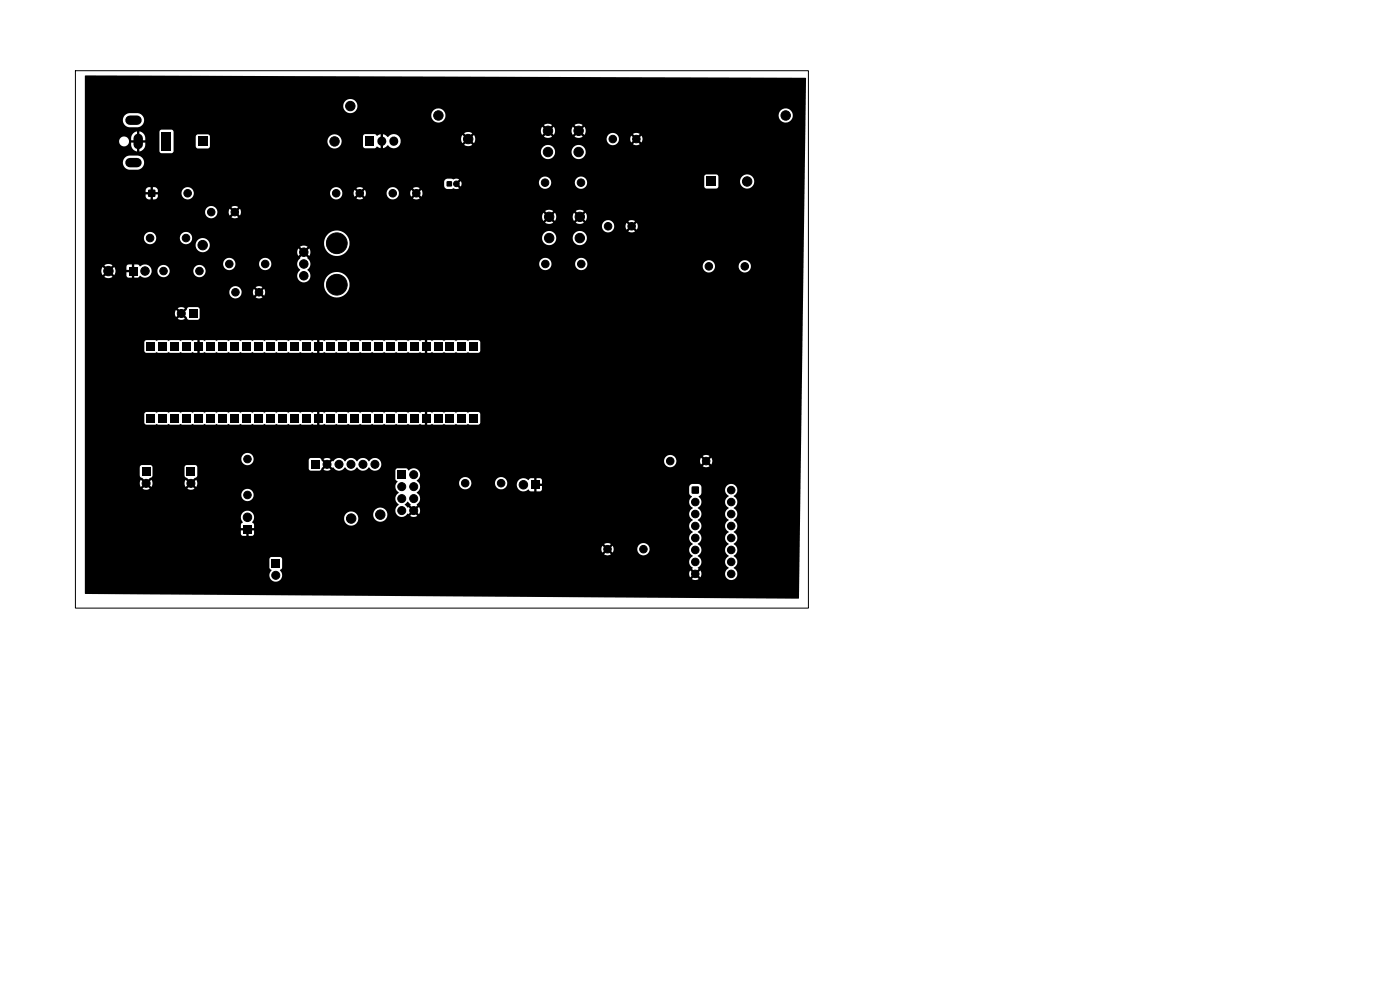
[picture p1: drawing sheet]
<svg xmlns="http://www.w3.org/2000/svg" width="297mm" height="210mm" viewBox="0 0 297 210" stroke-linecap="round" stroke-linejoin="round" font-family="sans-serif">
<g fill="#000">
<path d="M18 16.1l153 .5-1.5 110.3-151.4-.9-.1-.1v-7.3h39.1l.1 1.9 .4 .5a1.39 1.39 0 0 0-.1 2 1.39 1.39 0 0 0 2.1-.1 1.39 1.39 0 0 0-.2-2l.5-.5-.1-1.9-.3-.3h-2l-.4 .4h-39.1v-2.2h109.6l.2 .8 .7-.7 .3 .4-.6 .7a1.28 1.28 0 0 0 1.4 0l-.7-.7 .4-.4 .7 .7 .2-.8h5a1.3 1.3 0 0 0 1.8 1.3 1.3 1.3 0 0 0 .3-2.2 1.3 1.3 0 0 0-2.1 .7v.2h-5l-.2-.6-.7 .7-.4-.4 .7-.7a1.29 1.29 0 0 0-1.4 0l.6 .7-.3 .4-.7-.7-.2 .6h-109.6v-6.8h33.1l.1 .7 .3 .5-.4 .5v.7h1v.5h-1l.1 .9 .4 .3h.7v-1h.4v1h.8l.3-.3 .1-.9h-1v-.5h1v-.7l-.4-.5 .4-.9h19.1v.2a1.5 1.5 0 0 0 2.1 1.3 1.5 1.5 0 0 0 .6-2.3h3.5v.2a1.51 1.51 0 0 0 2.3 1.2 1.51 1.51 0 0 0 0-2.6 1.51 1.51 0 0 0-2.3 1.2l-3.6-.1a1.51 1.51 0 0 0-1.6-.4 1.51 1.51 0 0 0-1 1.3l-19.1-.1a1.4 1.4 0 0 0-1.3-1.5 1.4 1.4 0 0 0-1.5 1.3h-33.1v-4.7h33.2v.2a1.3 1.3 0 0 0 2 1 1.3 1.3 0 0 0 0-2.2 1.3 1.3 0 0 0-2 1h-33.2v-5.8h11.6l.1 2 1.2 1-.4 .3-.7-.6a1.34 1.34 0 0 0 .1 1.5l.6-.6 .4 .3-.6 .7a1.34 1.34 0 0 0 1.5 0l-.7-.7 .4-.3 .7 .5a1.34 1.34 0 0 0-.1-1.4l-.6 .6-.4-.3 1.2-1 .1-2h6.7l.1 2 1.2 1-.4 .3-.6-.6a1.33 1.33 0 0 0 0 1.5l.6-.6 .4 .3-.6 .7a1.34 1.34 0 0 0 1.5 0l-.7-.7 .4-.3 .7 .5a1.34 1.34 0 0 0-.1-1.4l-.6 .6-.4-.3 1.2-1.1v-2l-.3-.3h-2l-.4 .4h-6.7l-.2-.3-.3-.2-1.9 .1-.4 .4h-11.6v-1.8h33.2a1.3 1.3 0 0 0 1.1 1.4 1.3 1.3 0 0 0 1.5-1.1h11.7v1.9l.2 .3h2.1l1.1-1.2 .4 .4-.6 .7a1.34 1.34 0 0 0 1.4-.1l-.6-.6 .4-.4 .6 .7 .2-.1a1.43 1.43 0 0 0 2.5-.1 1.48 1.48 0 0 0 2.5 0 1.48 1.48 0 0 0 2.6 0l.1 .1a1.34 1.34 0 0 0 1.5 .6h4v1.8l.4 .5a1.57 1.57 0 0 0 .3 2.4 1.48 1.48 0 0 0 0 2.5 1.4 1.4 0 0 0-.3 2.3 1.4 1.4 0 0 0 2.2-.4l.1 .2 .7-.7 .3 .4-.5 .7a1.34 1.34 0 0 0 1.4-.1l-.6-.6 .3-.4 .7 .6a1.34 1.34 0 0 0 0-1.5l-.7 .7-.3-.4 .6-.6-.1-.1a1.6 1.6 0 0 0 .2-2.4l-.2-.1a1.63 1.63 0 0 0 .4-2.2h8.6v.2a1.3 1.3 0 0 0 1.4 1.2 1.3 1.3 0 0 0 1.2-1.4h5v.2a1.3 1.3 0 0 0 1.2 1.2 1.3 1.3 0 0 0 1.4-1.1h2v.3a1.46 1.46 0 0 0 1 1.2 1.46 1.46 0 0 0 1.5-.4l.5 .4h.7v-1h.5v1l1-.1 .2-.7h31.2v1.3l.6 .7a1.4 1.4 0 0 0 .2 2.4 1.42 1.42 0 0 0-.8 1.2 1.42 1.42 0 0 0 .8 1.3 1.42 1.42 0 0 0-.8 1.3 1.42 1.42 0 0 0 .8 1.3 1.42 1.42 0 0 0-.8 1.2 1.42 1.42 0 0 0 .8 1.3 1.42 1.42 0 0 0-.8 1.3 1.42 1.42 0 0 0 .8 1.2 1.42 1.42 0 0 0-.8 1.3 1.42 1.42 0 0 0 .8 1.3l-.2 .2 .7 .6-.4 .4-.7-.6a1.29 1.29 0 0 0 0 1.4l.7-.7 .4 .3-.7 .8a1.29 1.29 0 0 0 1.4-.1l-.7-.7 .4-.3 .7 .6a1.29 1.29 0 0 0 0-1.4l-.7 .7-.4-.4 .7-.6-.2-.2a1.7 1.7 0 0 0 .7-1.9l-.7-.7a1.38 1.38 0 0 0 .8-1.3 1.38 1.38 0 0 0-.8-1.2 1.42 1.42 0 0 0 .8-1.3 1.42 1.42 0 0 0-.8-1.3 1.42 1.42 0 0 0 .8-1.2 1.42 1.42 0 0 0-.8-1.3 1.42 1.42 0 0 0 .8-1.3 1.42 1.42 0 0 0-.8-1.2 1.44 1.44 0 0 0 .2-2.5l.5-.5 .1-.9h5l.2 .7 .6 .6a1.42 1.42 0 0 0-.8 1.3 1.42 1.42 0 0 0 .8 1.3 1.42 1.42 0 0 0-.8 1.2 1.42 1.42 0 0 0 .8 1.3 1.42 1.42 0 0 0-.8 1.3 1.42 1.42 0 0 0 .8 1.3 1.42 1.42 0 0 0-.8 1.2 1.42 1.42 0 0 0 .8 1.3 1.42 1.42 0 0 0-.8 1.3 1.42 1.42 0 0 0 .8 1.2 1.42 1.42 0 0 0-.8 1.3 1.42 1.42 0 0 0 .8 1.3 1.34 1.34 0 0 0-.5 2 1.34 1.34 0 0 0 2.1 0 1.34 1.34 0 0 0-.6-2 1.42 1.42 0 0 0 .8-1.3 1.42 1.42 0 0 0-.8-1.3 1.42 1.42 0 0 0 .8-1.2 1.42 1.42 0 0 0-.8-1.3 1.42 1.42 0 0 0 .8-1.3 1.42 1.42 0 0 0-.8-1.3 1.42 1.42 0 0 0 .8-1.2 1.42 1.42 0 0 0-.8-1.3 1.42 1.42 0 0 0 .8-1.3 1.42 1.42 0 0 0-.8-1.2 1.42 1.42 0 0 0 .8-1.3 1.42 1.42 0 0 0-.8-1.3 1.32 1.32 0 0 0 .3-2.2 1.32 1.32 0 0 0-2.1 .9h-5v-.6l-.3-.5-.4-.1h-1.2a.74 .74 0 0 0-.7 .7h-31.2v-.3h-1v-.5h1v-.8l-.3-.3-.9-.1v1.1h-.5v-1.1h-.7l-.4 .4a1.51 1.51 0 0 0-2.6 .9h-2v-.1a1.3 1.3 0 0 0-1.2-1.4 1.3 1.3 0 0 0-1.4 1.2h-5v-.2a1.3 1.3 0 0 0-1.4-1 1.3 1.3 0 0 0-1.2 1.2h-8.6l-.4-.4a1.41 1.41 0 0 0 .4-2.2 1.41 1.41 0 0 0-2.2 0l-.5-.5h-1.8l-.4 .5h-4h.2a1.35 1.35 0 0 0 .5-2.1h60.3v.2a1.3 1.3 0 0 0 1.4 1.2 1.3 1.3 0 0 0 1.2-1.4h5l.2 .8 .7-.6 .4 .3-.7 .7a1.29 1.29 0 0 0 1.4 0l-.6-.7 .3-.3 .7 .6a1.29 1.29 0 0 0 0-1.4l-.7 .7-.3-.4 .6-.7a1.29 1.29 0 0 0-1.4 0l.7 .7-.4 .4-.7-.7-.2 .6h-5a1.3 1.3 0 0 0-1.3-1.2 1.3 1.3 0 0 0-1.3 1.2l-60.3-.1a1.44 1.44 0 0 0-2.3 .3 1.48 1.48 0 0 0-2.6 0 1.48 1.48 0 0 0-2.5 0 1.48 1.48 0 0 0-2.6 0l-.1-.2-.6 .7-.4-.4 .6-.7a1.34 1.34 0 0 0-1.5 .1l.7 .6-.4 .4-.7-.7-.2-.4-.3-.2-1.8 .1-.4 .4h-11.7a1.3 1.3 0 0 0-1.2-1.5 1.3 1.3 0 0 0-1.4 1.2h-33.2v-9.5h12.6v1.9l.5 .4h1.8l.3-.2 .4 .2h1.8l.4-.2 .3 .2h1.8l.4-.2 .4 .2h1.8l.3-.2 .4 .2h1.8l.4-.2 .4 .2h1.8l.3-.2 .4 .2h1.8l.4-.2 .3 .2h1.8l.4-.2 .4 .2h1.8l.3-.2 .4 .2h1.8l.4-.2 .4 .2h1.8l.3-.2 .4 .2h1.8l.4-.2 .3 .2h1.8l.4-.2 .4 .2h1.8l.3-.2 1.1 .2v-.9h.5v.9l1-.2 .4 .2h1.8l.3-.2 .4 .2h1.8l.4-.2 .3 .2h1.8l.4-.2 .4 .2h1.8l.3-.2 .4 .2h1.8l.4-.2 .4 .2h1.8l.3-.2 .4 .2h1.8l.4-.2 .3 .2h1.8l.4-.2 1 .2v-.9h.5v.9l1-.2 .4 .2h1.8l.4-.2 .4 .2h1.8l.3-.2 .4 .2h1.8l.4-.2 .3 .2h1.8l.5-.4v-1.9l-.5-.4h-1.8l-.3 .1-.4-.1h-1.8l-.4 .1-.3-.1h-1.8l-.4 .1-.4-.1h-1.8l-.3 .1-1.1-.1v.9h-.5v-.9l-1 .1-.4-.1h-1.8l-.3 .1-.4-.1h-1.8l-.4 .1-.3-.1h-1.8l-.4 .1-.4-.1h-1.8l-.3 .1-.4-.1h-1.8l-.4 .1-.4-.1h-1.8l-.3 .1-.4-.1h-1.8l-.4 .1-.3-.1h-1.8l-.4 .1-1-.1v.9h-.5v-.9l-1 .1-.4-.1h-1.8l-.4 .1-.4-.1h-1.8l-.3 .1-.4-.1h-1.8l-.4 .1-.3-.1h-1.8l-.4 .1-.4-.1h-1.8l-.3 .1-.4-.1h-1.8l-.4 .1-.4-.1h-1.8l-.3 .1-.4-.1h-1.8l-.4 .1-.3-.1h-1.8l-.4 .1-.4-.1h-1.8l-.3 .1-.4-.1h-1.8l-.4 .1-.4-.1h-1.8l-.3 .1-.4-.1h-1.8l-.4 .1-.3-.1h-1.8l-.3 .1-.2 .3h-12.6v-15.2h12.6v1.9l.5 .4h1.8l.3-.2 .4 .2h1.8l.4-.2 .3 .2h1.8l.4-.2 .4 .2h1.8l.3-.2 1.1 .1v-.9h.5v.9l1-.1 .4 .2h1.8l.3-.2 .4 .2h1.8l.4-.2 .3 .2h1.8l.4-.2 .4 .2h1.8l.3-.2 .4 .2h1.8l.4-.2 .4 .2h1.8l.3-.2 .4 .2h1.8l.4-.2 .3 .2h1.8l.4-.2 .4 .2h1.8l.3-.2 1.1 .1v-.9h.5v.9l1-.1 .4 .2h1.8l.3-.2 .4 .2h1.8l.4-.2 .3 .2h1.8l.4-.2 .4 .2h1.8l.3-.2 .4 .2h1.8l.4-.2 .4 .2h1.8l.3-.2 .4 .2h1.8l.4-.2 .3 .2h1.8l.4-.2 1 .1v-.9h.5v.9l1-.1 .4 .2h1.8l.4-.2 .4 .2h1.8l.3-.2 .4 .2h1.8l.4-.2 .3 .2h1.8l.5-.4-.1-2.1-.4-.3h-1.8l-.3 .2-.4-.2h-1.8l-.4 .2-.3-.2h-1.8l-.4 .2-.4-.2h-1.8l-.3 .2-1.1-.2v1h-.5v-1l-1 .2-.4-.2h-1.8l-.3 .2-.4-.2h-1.8l-.4 .2-.3-.2h-1.8l-.4 .2-.4-.2h-1.8l-.3 .2-.4-.2h-1.8l-.4 .2-.4-.2h-1.8l-.3 .2-.4-.2h-1.8l-.4 .2-.3-.2h-1.8l-.4 .2-1-.2v1h-.5v-1l-1 .2-.4-.2h-1.8l-.4 .2-.4-.2h-1.8l-.3 .2-.4-.2h-1.8l-.4 .2-.3-.2h-1.8l-.4 .2-.4-.2h-1.8l-.3 .2-.4-.2h-1.8l-.4 .2-.4-.2h-1.8l-.3 .2-.4-.2h-1.8l-.4 .2-.3-.2h-1.8l-.4 .2-1-.2v1h-.5v-1l-1 .2-.4-.2h-1.8l-.4 .2-.4-.2h-1.8l-.3 .2-.4-.2h-1.8l-.4 .2-.3-.2h-1.8l-.3 .2-.2 .3h-12.6v-6.2h19.1l.2 .9 .7-.7 .3 .4-.5 .7a1.34 1.34 0 0 0 1.4-.1l-.6-.6 .3-.4 1.1 1.2h2l.4-.4-.1-1.9-.2-.3h-2.1l-1.1 1.2-.3-.4 .6-.6a1.33 1.33 0 0 0-1.5 0l.6 .6-.3 .4-.7-.7-.2 .7h-19.1v-4.5h30.6a1.3 1.3 0 0 0 1.3 1.4 1.3 1.3 0 0 0 1.4-1.4h2.3l.3 .8 .7-.7 .3 .4-.6 .7a1.29 1.29 0 0 0 1.4 0l-.7-.7 .3-.4 .8 .7a1.29 1.29 0 0 0-.1-1.4l-.7 .7-.3-.4 .6-.7a1.29 1.29 0 0 0-1.4 0l.7 .7-.3 .4-.7-.7-.3 .6h-2.3a1.3 1.3 0 0 0-1.4-1.2 1.3 1.3 0 0 0-1.3 1.2h-30.6v-1.7h50.7v.4a2.7 2.7 0 0 0 4.1 2.1 2.7 2.7 0 0 0 0-4.6 2.7 2.7 0 0 0-4.1 2.1h-50.7v-2.8h3.5l.3 1 .7-.8 .4 .4-.7 .8a1.49 1.49 0 0 0 1.7-.1l-.8-.7 .4-.4 .8 .7a1.49 1.49 0 0 0-.1-1.7l-.7 .8-.4-.4 .5-.4h3.2v.7h1v.4h-1v.8l.3 .3 .9 .1v-1h.5v1h.7l.4-.4a1.51 1.51 0 0 0 1.7 .3 1.51 1.51 0 0 0 .9-1.4h1.2v.2a1.3 1.3 0 0 0 1.4 1.2 1.3 1.3 0 0 0 1.2-1.4h5v.2a1.3 1.3 0 0 0 2 1 1.3 1.3 0 0 0 0-2.2 1.3 1.3 0 0 0-2 1h-5v-.2a1.3 1.3 0 0 0-1.4-1 1.3 1.3 0 0 0-1.2 1.2h-1.2a1.46 1.46 0 0 0-1-1.2 1.46 1.46 0 0 0-1.5 .3l-.5-.4h-.7v1h-.5v-1l-.9 .1-.3 .4h-3.2l.3-.3a1.48 1.48 0 0 0-1.8 0l.8 .7-.4 .4-.7-.8-.3 .8h-3.5v-1.5h29.3a1.3 1.3 0 0 0 1.3 1.4 1.3 1.3 0 0 0 1.3-1.4h5.1v.2a1.3 1.3 0 0 0 1.4 1.2 1.3 1.3 0 0 0 1.2-1.4h5.4l.2 .6 .5 .8a1.43 1.43 0 0 0-.3 2.1 1.43 1.43 0 0 0 2.2 0 1.43 1.43 0 0 0-.4-2.2l.5-.7 .2-.6h48.5a1.3 1.3 0 0 0 1.3 1.4 1.3 1.3 0 0 0 1.3-1.4h5v.2a1.3 1.3 0 0 0 1.2 1.2 1.3 1.3 0 0 0 1.3-.9h24.6v.2a1.3 1.3 0 0 0 1.4 1.2 1.3 1.3 0 0 0 1.2-1.4h5v.2a1.3 1.3 0 0 0 2 1 1.3 1.3 0 0 0 0-2.2 1.3 1.3 0 0 0-2 1h-5a1.3 1.3 0 0 0-1.3-1.2 1.3 1.3 0 0 0-1.3 1.2l-24.5-.1a1.3 1.3 0 0 0-1.1-1.6 1.3 1.3 0 0 0-1.5 1.2h-5v-.2a1.3 1.3 0 0 0-1.4-1 1.3 1.3 0 0 0-1.2 1.2h-48.5l-.7-1.2-.6-.7 .3-.4 .7 .7a1.38 1.38 0 0 0 0-1.6l-.7 .7-.3-.4 .6-.7a1.39 1.39 0 0 0-1.5 0l.6 .7-.3 .4-.7-.6a1.39 1.39 0 0 0 0 1.5l.7-.7 .3 .4-.6 .7-.7 1.2h-5.4l-.1-.2a1.3 1.3 0 0 0-1.3-1 1.3 1.3 0 0 0-1.2 1.2h-5.1v-.2a1.3 1.3 0 0 0-1.4-1 1.3 1.3 0 0 0-1.2 1.2h-29.3v-4h23.5v.2a1.5 1.5 0 0 0 1.8 1.4 1.5 1.5 0 0 0 1.1-2.1h24.3v.4a2.7 2.7 0 0 0 3.4 2.4 2.7 2.7 0 0 0 1.8-3.8h41.1v.2a1.51 1.51 0 0 0 1.6 1.4 1.51 1.51 0 0 0 1.4-1.6h3.5v.2a1.51 1.51 0 0 0 2.3 1.2 1.51 1.51 0 0 0 0-2.6 1.51 1.51 0 0 0-2.3 1.2h-3.5v-.3a1.51 1.51 0 0 0-1.6-1.1 1.51 1.51 0 0 0-1.4 1.4l-41.2-.1a2.7 2.7 0 0 0-3-1.3 2.7 2.7 0 0 0-2.1 2.4h-24.3a1.51 1.51 0 0 0-1.6-.9 1.51 1.51 0 0 0-1.3 1.4h-23.5v-1.5h12.5v.2a1.3 1.3 0 0 0 1.4 1.2 1.3 1.3 0 0 0 1.2-1.4h5.1v.2a1.3 1.3 0 0 0 1.9 1 1.3 1.3 0 0 0 0-2.2 1.3 1.3 0 0 0-1.9 1h-5.1v-.2a1.3 1.3 0 0 0-1.4-1 1.3 1.3 0 0 0-1.2 1.2h-12.5v-2.5h109.7v.2a1.3 1.3 0 0 0 1.4 1.2 1.3 1.3 0 0 0 1.2-1.4h2.4l.2 .8 .7-.7 .4 .4-.7 .7a1.29 1.29 0 0 0 1.4 0l-.7-.7 .4-.4 .7 .7a1.29 1.29 0 0 0 0-1.4l-.7 .7-.4-.4 .7-.7a1.29 1.29 0 0 0-1.4 0l.7 .7-.4 .4-.7-.7-.2 .6h-2.4a1.3 1.3 0 0 0-1.3-1.2 1.3 1.3 0 0 0-1.3 1.2h-109.7v-3h25.5v.2a1.3 1.3 0 0 0 1.4 1.2 1.3 1.3 0 0 0 1.2-1.4h2.4l.2 .8 .7-.7 .4 .4-.7 .7a1.29 1.29 0 0 0 1.4 0l-.2-.2h64.7l.3 1 .7-.7 .3 .3-.6 .8a1.49 1.49 0 0 0 1.7-.1l-.7-.7 .3-.3 .7 .7 .3-1h3.5l.3 1 .7-.7 .3 .3-.7 .7a1.48 1.48 0 0 0 1.8 0l-.7-.7 .3-.3 .8 .6a1.49 1.49 0 0 0-.1-1.7l-.7 .7-.3-.3 .6-.8a1.49 1.49 0 0 0-1.7 .1l.7 .7-.3 .3-.7-.7-.3 .8h-3.5l-.3-.8-.7 .7-.3-.3 .6-.8a1.49 1.49 0 0 0-1.7 .1l.7 .7-.3 .3-.7-.7-.3 .8h-64.7l-.4-.5 .3-.4 .7 .7a1.29 1.29 0 0 0 0-1.4l-.7 .7-.3-.4 .6-.7a1.29 1.29 0 0 0-1.4 0l.7 .7-.4 .4-.7-.7-.2 .6h-2.4a1.3 1.3 0 0 0-1.3-1.2 1.3 1.3 0 0 0-1.3 1.2h-25.5v-4.5h12.9v.3h1v.6h-1v.3a.81 .81 0 0 0 1 .7v-1h.5v1h.4a.81 .81 0 0 0 .7-1h-1l.1-.4h5.9v.2a1.3 1.3 0 0 0 1.4 1.2 1.3 1.3 0 0 0 1.2-1.4h28.9v.2a1.3 1.3 0 0 0 1.4 1.2 1.3 1.3 0 0 0 1.2-1.4h2.4l.2 .8 .7-.7 .4 .4-.7 .7a1.29 1.29 0 0 0 1.4 0l-.6-.7 .3-.4 .7 .7 .2-.8h4.4v.2a1.3 1.3 0 0 0 1.4 1.2 1.3 1.3 0 0 0 1.2-1.4h2.4l.2 .8 .7-.7 .4 .4-.7 .7a1.29 1.29 0 0 0 1.4 0l-.6-.7 .3-.4 .7 .7a1.29 1.29 0 0 0 0-1.4l-.7 .7-.3-.4 .6-.7a1.29 1.29 0 0 0-1.4 0l.7 .7-.4 .4-.7-.7-.2 .6h-2.4a1.3 1.3 0 0 0-1.3-1.2 1.3 1.3 0 0 0-1.3 1.2h-4.4l-.2-.6-.7 .7-.3-.4 .6-.7a1.29 1.29 0 0 0-1.4 0l.7 .7-.4 .4-.7-.7-.2 .6h-2.4a1.3 1.3 0 0 0-1.3-1.2 1.3 1.3 0 0 0-1.3 1.2l-28.9-.1a1.3 1.3 0 0 0-1.3-1.1 1.3 1.3 0 0 0-1.3 1.2h-5.9l-.1-.2h1v-.3a.81 .81 0 0 0-1.1-.7v1h-.5v-1l-.7 .2-.3 .5h-12.9v-1.8h76.2v.9l.3 .4 .4 .2 1.3-.2a1.1 1.1 0 0 0 1.2 0l-.6-.6 .4-.3 .6 .6 .1-.5v-.5h16.4a1.3 1.3 0 0 0 1.3 1.5 1.3 1.3 0 0 0 1.3-1.5h5v.3a1.3 1.3 0 0 0 1.4 1.2 1.3 1.3 0 0 0 1.3-1.3 1.3 1.3 0 0 0-1.2-1.3h26v2.1l.5 .4 2.2-.1 .3-.3v-1.2h4.6a1.5 1.5 0 0 0 2.1 1.5 1.5 1.5 0 0 0 .4-2.5 1.5 1.5 0 0 0-2.5 .7v.3h-4.6v-1l-.5-.4h-2.1l-.4 .5-26-.1a1.3 1.3 0 0 0-1.5 1.2h-5a1.3 1.3 0 0 0-1.3-1.2 1.3 1.3 0 0 0-1.3 1.2h-16.4l-.1-.2-.7 .6-.1-.2-.2-.1 .6-.6a1.2 1.2 0 0 0-1.2 0l-.4-.2h-1l-.4 .3-.2 .4h-76.2v-4.2h8.1v.2a1.5 1.5 0 0 0 1.4 1.4h1.9a1.51 1.51 0 0 0 1.2-1.6 1.51 1.51 0 0 0-1.4-1.4h-2a1.5 1.5 0 0 0-1.1 1.4h-8.1v-4.5h7.3v.2a1.05 1.05 0 0 0 1.5 .8 1.05 1.05 0 0 0 .2-1.7h.8v.6h1v.4h-1v.6a1.49 1.49 0 0 0 1.3 1.3v-1h.5l.1 1a1.58 1.58 0 0 0 1.1-1.9h-1v-.4h1v-.6a1.5 1.5 0 0 0-.9-1.2h3.9v4l.2 .4 .3 .1h2.1l.4-.4h77.9a1.51 1.51 0 0 0 1.6 1.7 1.51 1.51 0 0 0 1.5-1.7h3.4v.3a1.51 1.51 0 0 0 2.3 1.1 1.51 1.51 0 0 0 0-2.5 1.51 1.51 0 0 0-2.3 1.1h-3.4l-.1-.2a1.51 1.51 0 0 0-1.6-1.2 1.51 1.51 0 0 0-1.4 1.4h-77.9v-3.1h4.7v2.1l.5 .4 2.3-.1 .2-.3v-1.2h25a1.5 1.5 0 0 0 2 1.5 1.5 1.5 0 0 0 .5-2.5h5v2.2l.4 .3h2.1l.5-.3 .7 .3v-1h.6v1l1-.6a1.49 1.49 0 0 0 1.9 .5 1.49 1.49 0 0 0 .7-1.9h12.9l.3 1 .7-.8 .4 .4-.7 .8a1.49 1.49 0 0 0 1.7-.1l-.8-.7 .4-.4 .7 .8 .3-1h27.9v.2a1.3 1.3 0 0 0 1.4 1.2 1.3 1.3 0 0 0 1.2-1.4h2.4l.2 .8 .7-.7 .4 .4-.7 .7a1.29 1.29 0 0 0 1.4 0l-.7-.7 .4-.4 .7 .7a1.29 1.29 0 0 0 0-1.4l-.7 .7-.4-.4 .7-.7a1.29 1.29 0 0 0-1.4 0l.7 .7-.4 .4-.7-.7-.2 .6h-2.4a1.3 1.3 0 0 0-1.3-1.2 1.3 1.3 0 0 0-1.3 1.2h-27.9l-.3-.8-.7 .8-.4-.4 .8-.7a1.48 1.48 0 0 0-1.7 0l.7 .7-.4 .4-.7-.8-.3 .8h-12.9a1.52 1.52 0 0 0-2.7-.3l-.4-.4-.5-.2v1h-.6v-1l-.7 .3-.5-.3-2-.1-.4 .2-.1 .3h-5a1.5 1.5 0 0 0-1.6-.3 1.5 1.5 0 0 0-.9 1.3h-25v-1l-.4-.4h-2.2l-.4 .5h-4.7v-1.1l-.1-.3h78.1l.2 1 .7-.7 .4 .4-.6 .7a1.49 1.49 0 0 0 1.6 0l-.7-.7 .4-.4 .7 .7 .3-1h3.4l.3 1 .7-.7 .4 .4-.6 .7a1.49 1.49 0 0 0 1.6 0l-.7-.7 .4-.4 .7 .6a1.49 1.49 0 0 0 0-1.6l-.7 .7-.4-.4 .6-.7a1.49 1.49 0 0 0-1.6 0l.7 .7-.4 .4-.7-.7-.3 .7h-3.4l-.3-.7-.7 .7-.4-.4 .6-.7a1.49 1.49 0 0 0-1.6 0l.7 .7-.4 .4-.7-.7-.2 .7h-78.1l-.3-.1h-2.1l-.3 .1-.2 .4-4.2-.1v1h-.5l-.1-1a1.5 1.5 0 0 0-1.2 1.3h-.8a1.06 1.06 0 0 0-1.7 .7h-7.3v-4.5h8.1v.2a1.5 1.5 0 0 0 1.4 1.4h1.9a1.5 1.5 0 0 0 .7-2.6h61.4v.2a1.51 1.51 0 0 0 1.6 1.4 1.51 1.51 0 0 0 1.4-1.6h70.7v.2a1.51 1.51 0 0 0 2.3 1.2 1.51 1.51 0 0 0 0-2.6 1.51 1.51 0 0 0-2.3 1.2h-70.7v-.3a1.51 1.51 0 0 0-1.6-1.1 1.51 1.51 0 0 0-1.4 1.4h-61.4l-.9-.4h-2a1.5 1.5 0 0 0-1.1 1.4h-8.1v-3h54.8v.2a1.51 1.51 0 0 0 2.3 1.2 1.51 1.51 0 0 0 0-2.6 1.51 1.51 0 0 0-2.3 1.2h-54.8zM34.3 28h2v4h-2zM42 29h2v2h-2zM77.5 29h1.9v2h-1.9zM94.8 38.5h1v1h-1zM149.9 37.5h2v2h-2zM27.3 56.6h1.8v1.8h-1.8zM31.5 40.3h1.4v1.4h-1.4zM31.1 72.7h1.7v1.7h-1.7zM33.6 72.7h1.8v1.7h-1.8zM36.2 72.7h1.7v1.7h-1.7zM40.2 65.7h1.7v1.7h-1.7z"/>
<path d="M38.7 72.7h1.7v1.7h-1.7zM41.3 72.7h1.7v1.7h-1.7zM43.8 72.7h1.7v1.7h-1.7zM46.3 72.7h1.7v1.7h-1.7zM48.9 72.7h1.7v1.7h-1.7zM51.4 72.7h1.7v1.7h-1.7zM54 72.7h1.7v1.7h-1.7zM56.5 72.7h1.7v1.7h-1.7zM59 72.7h1.7v1.7h-1.7zM61.6 72.7h1.7v1.7h-1.7zM64.1 72.7h1.7v1.7h-1.7zM66.7 72.7h1.7v1.7h-1.7z"/>
<path d="M69.2 72.7h1.7v1.7h-1.7zM71.7 72.7h1.7v1.7h-1.7zM74.3 72.7h1.7v1.7h-1.7zM76.8 72.7h1.7v1.7h-1.7zM79.4 72.7h1.7v1.7h-1.7zM81.9 72.7h1.7v1.7h-1.7zM84.4 72.7h1.8v1.7h-1.8zM87 72.7h1.7v1.7h-1.7zM89.5 72.7h1.7v1.7h-1.7zM92.1 72.7h1.7v1.7h-1.7zM94.6 72.7h1.7v1.7h-1.7zM97.1 72.7h1.8v1.7h-1.8z"/>
<path d="M99.7 72.7h1.7v1.7h-1.7zM31.1 87.9h1.7v1.7h-1.7zM33.6 87.9h1.8v1.7h-1.8zM36.2 87.9h1.7v1.7h-1.7zM38.7 87.9h1.7v1.7h-1.7zM41.3 87.9h1.7v1.7h-1.7zM43.8 87.9h1.7v1.7h-1.7zM46.3 87.9h1.7v1.7h-1.7zM48.9 87.9h1.7v1.7h-1.7zM51.4 87.9h1.7v1.7h-1.7zM54 87.9h1.7v1.7h-1.7zM56.5 87.9h1.7v1.7h-1.7z"/>
<path d="M59 87.9h1.7v1.7h-1.7zM61.6 87.9h1.7v1.7h-1.7zM64.1 87.9h1.7v1.7h-1.7zM66 97.7h1.7v1.7h-1.7zM66.7 87.9h1.7v1.7h-1.7zM69.2 87.9h1.7v1.7h-1.7zM71.7 87.9h1.7v1.7h-1.7zM74.3 87.9h1.7v1.7h-1.7zM76.8 87.9h1.7v1.7h-1.7zM79.4 87.9h1.7v1.7h-1.7zM81.9 87.9h1.7v1.7h-1.7zM84.4 87.9h1.8v1.7h-1.8z"/>
<path d="M87 87.9h1.7v1.7h-1.7zM89.5 87.9h1.7v1.7h-1.7zM92.1 87.9h1.7v1.7h-1.7zM94.6 87.9h1.7v1.7h-1.7zM97.1 87.9h1.8v1.7h-1.8zM99.7 87.9h1.7v1.7h-1.7zM30.2 99.2h1.6v1.7h-1.6zM39.6 99.2h1.7v1.7h-1.7zM51.6 111.4h1.8v1.8h-1.8zM84.4 99.8h1.7v1.7h-1.7zM85.9 107l.7-.6 .5 .6-.1 .2 .6 .6-.3 .4-.7-.7-.2 .2zM112.7 101.9h1.8v1.8h-1.8z"/>
<path d="M146.8 103.2h1.4v1.5h-1.4zM57.6 118.7h1.8v1.7h-1.8z"/>
</g>
<g fill="#000" stroke="#000" stroke-width=".21">
<circle cx="71" cy="30" r="1"/>
<circle cx="74.3" cy="22.5" r="1"/>
<circle cx="93" cy="24.5" r="1"/>
<circle cx="96.8" cy="39" r=".6"/>
<circle cx="99.3" cy="29.5" r="1"/>
<circle cx="115.6" cy="38.7" r=".8"/>
<circle cx="116.2" cy="27.7" r="1"/>
<circle cx="116.2" cy="32.2" r="1"/>
<circle cx="122.7" cy="27.7" r="1"/>
<circle cx="122.8" cy="32.2" r="1"/>
<circle cx="123.3" cy="38.7" r=".8"/>
<circle cx="130" cy="29.5" r=".8"/>
<circle cx="135" cy="29.5" r=".8"/>
<circle cx="158.5" cy="38.5" r="1"/>
<circle cx="166.7" cy="24.5" r="1"/>
<circle cx="23" cy="57.5" r="1"/>
<circle cx="30.8" cy="57.5" r=".9"/>
<circle cx="31.8" cy="50.5" r=".8"/>
<circle cx="34.7" cy="57.5" r=".8"/>
<circle cx="39.5" cy="50.5" r=".8"/>
<circle cx="39.8" cy="41" r=".8"/>
<circle cx="42.3" cy="57.5" r=".8"/>
<circle cx="43" cy="52" r="1"/>
<circle cx="44.8" cy="45" r=".8"/>
<circle cx="48.6" cy="56" r=".8"/>
<circle cx="49.8" cy="45" r=".8"/>
<circle cx="56.3" cy="56" r=".8"/>
<circle cx="64.4" cy="58.5" r=".9"/>
<circle cx="64.4" cy="53.5" r=".9"/>
<circle cx="64.4" cy="56" r=".9"/>
<circle cx="71.3" cy="41" r=".8"/>
<circle cx="71.4" cy="51.6" r="2.2"/>
<circle cx="76.3" cy="41" r=".8"/>
<circle cx="83.3" cy="41" r=".8"/>
<circle cx="88.3" cy="41" r=".8"/>
<circle cx="115.7" cy="56" r=".8"/>
<circle cx="116.5" cy="50.5" r="1"/>
<circle cx="116.5" cy="46" r="1"/>
<circle cx="123" cy="50.5" r="1"/>
<circle cx="123" cy="46" r="1"/>
<circle cx="123.3" cy="56" r=".8"/>
<circle cx="129" cy="48" r=".8"/>
<circle cx="134" cy="48" r=".8"/>
<circle cx="150.4" cy="56.5" r=".8"/>
<circle cx="158" cy="56.5" r=".8"/>
<circle cx="38.5" cy="66.5" r=".85"/>
<circle cx="49.9" cy="62" r=".8"/>
<circle cx="54.9" cy="62" r=".8"/>
<circle cx="71.4" cy="60.4" r="2.2"/>
<circle cx="52.5" cy="97.4" r=".8"/>
<circle cx="69.4" cy="98.5" r=".85"/>
<circle cx="71.9" cy="98.5" r=".85"/>
<circle cx="74.5" cy="98.5" r=".85"/>
<circle cx="77" cy="98.5" r=".85"/>
<circle cx="79.5" cy="98.5" r=".85"/>
<circle cx="142.2" cy="97.8" r=".8"/>
<circle cx="149.8" cy="97.8" r=".8"/>
<circle cx="31" cy="102.5" r=".85"/>
<circle cx="40.5" cy="102.5" r=".85"/>
<circle cx="52.5" cy="105" r=".8"/>
<circle cx="52.5" cy="109.7" r=".9"/>
<circle cx="74.5" cy="110" r="1"/>
<circle cx="80.7" cy="109.2" r="1"/>
<circle cx="85.2" cy="103.2" r=".85"/>
<circle cx="85.2" cy="108.3" r=".85"/>
<circle cx="85.2" cy="105.8" r=".85"/>
<circle cx="87.8" cy="108.3" r=".85"/>
<circle cx="87.8" cy="103.2" r=".85"/>
<circle cx="87.8" cy="105.8" r=".85"/>
<circle cx="87.8" cy="100.7" r=".85"/>
<circle cx="98.7" cy="102.5" r=".8"/>
<circle cx="106.3" cy="102.5" r=".8"/>
<circle cx="111" cy="102.8" r=".9"/>
<circle cx="128.9" cy="116.5" r=".8"/>
<circle cx="136.5" cy="116.5" r=".8"/>
<circle cx="147.5" cy="106.5" r=".8"/>
<circle cx="147.5" cy="116.7" r=".8"/>
<circle cx="147.5" cy="114.1" r=".8"/>
<circle cx="147.5" cy="111.6" r=".8"/>
<circle cx="147.5" cy="119.2" r=".8"/>
<circle cx="147.5" cy="109" r=".8"/>
<circle cx="155.1" cy="116.7" r=".8"/>
<circle cx="155.1" cy="106.5" r=".8"/>
<circle cx="155.1" cy="104" r=".8"/>
<circle cx="155.1" cy="119.2" r=".8"/>
<circle cx="155.1" cy="114.1" r=".8"/>
<circle cx="155.1" cy="111.6" r=".8"/>
<circle cx="155.1" cy="109" r=".8"/>
<circle cx="58.5" cy="122" r=".85"/>
<circle cx="147.5" cy="121.7" r=".8"/>
<circle cx="155.1" cy="121.7" r=".8"/>
</g>
<path d="M27.6 25.5h1.5M27.6 34.5h1.5M29.3 29.4v1.3" fill="none" stroke="#000" stroke-width="2"/>
<path d="M81 29.9v.1M83.5 29.9v.1" fill="none" stroke="#000" stroke-width="1.9"/>
<path d="M16 15h155.5v114h-155.5z" fill="none" stroke="#000" stroke-width=".21"/>
</svg>
